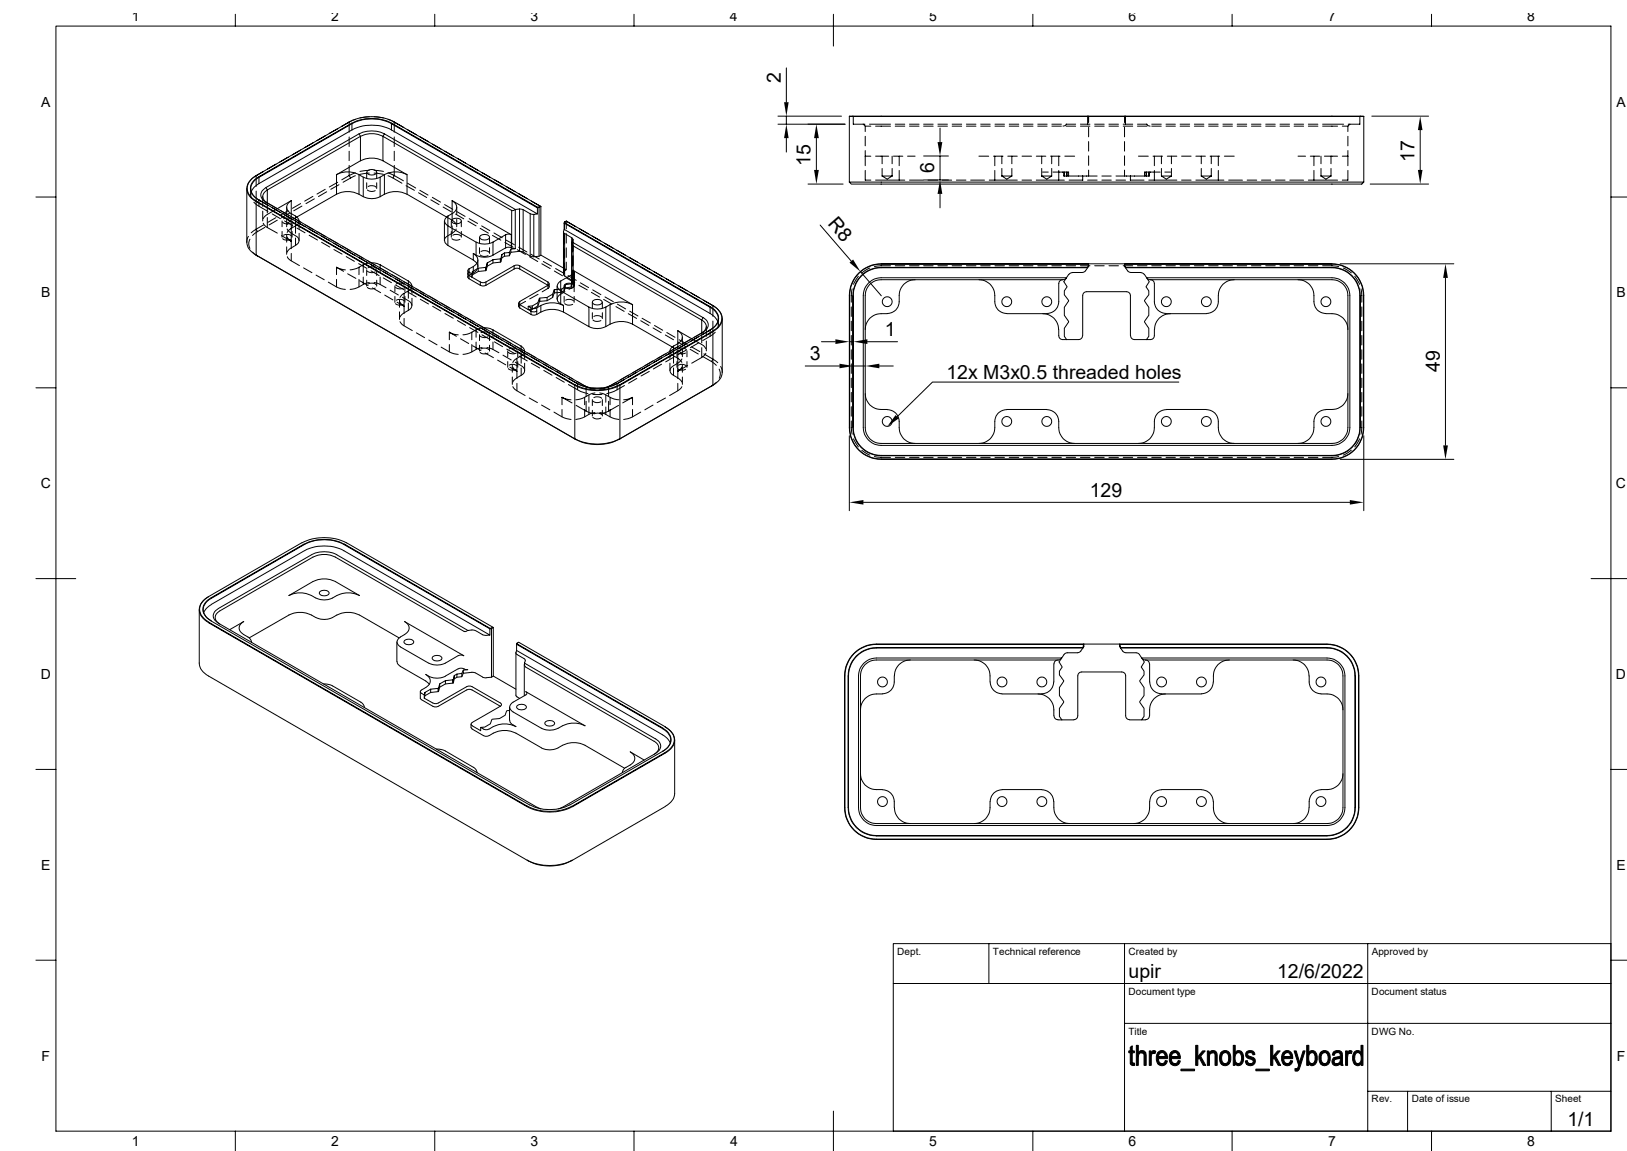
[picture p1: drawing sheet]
<svg xmlns="http://www.w3.org/2000/svg" width="420mm" height="297mm" viewBox="0 0 420 297" stroke-linecap="round" stroke-linejoin="round" font-family="sans-serif">
<defs><g id="words">
<g font-size="5">
<text x="201.5" y="21.5" transform="rotate(-90 201.5 21.5)">2</text>
<text x="365.2" y="41.7" transform="rotate(-90 365.2 41.7)">17</text>
<text x="209.3" y="42.7" transform="rotate(-90 209.3 42.7)">15</text>
<text x="241.1" y="44.7" transform="rotate(-90 241.1 44.7)">6</text>
<text x="213.5" y="57.9" transform="rotate(49 213.5 57.9)">R8</text>
<text x="228.4" y="86.7">1</text>
<text x="209.1" y="93">3</text>
<text x="244.3" y="97.9">12x M3x0.5 threaded holes</text>
<text x="371.6" y="96" transform="rotate(-90 371.6 96)">49</text>
<text x="281.3" y="128.1">129</text>
<text x="291.3" y="252.3">upir</text>
<text x="329.6" y="252.3">12/6/2022</text>
<text x="404.6" y="290.5">1/1</text>
</g>
<g font-size="3.6">
<text x="34" y="5.5">1</text>
<text x="85.5" y="5.5">2</text>
<text x="136.9" y="5.5">3</text>
<text x="188.4" y="5.5">4</text>
<text x="239.9" y="5.4">5</text>
<text x="291.3" y="5.5">6</text>
<text x="342.8" y="5.5">7</text>
<text x="394.3" y="5.5">8</text>
<text x="10.7" y="27.5">A</text>
<text x="417.2" y="27.5">A</text>
<text x="10.7" y="76.7">B</text>
<text x="417.2" y="76.7">B</text>
<text x="10.5" y="126">C</text>
<text x="417.1" y="126">C</text>
<text x="10.5" y="175.2">D</text>
<text x="417.1" y="175.2">D</text>
<text x="10.7" y="224.5">E</text>
<text x="417.2" y="224.5">E</text>
<text x="10.8" y="273.7">F</text>
<text x="417.3" y="273.7">F</text>
<text x="34" y="295.7">1</text>
<text x="85.5" y="295.7">2</text>
<text x="136.9" y="295.7">3</text>
<text x="188.4" y="295.7">4</text>
<text x="239.9" y="295.7">5</text>
<text x="291.3" y="295.7">6</text>
<text x="342.8" y="295.7">7</text>
<text x="394.3" y="295.7">8</text>
</g>
<g font-size="2.6">
<text x="231.6" y="246.4">Dept.</text>
<text x="256.3" y="246.4">Technical reference</text>
<text x="291.3" y="246.4">Created by</text>
<text x="354.1" y="246.4">Approved by</text>
<text x="291.3" y="256.7">Document type</text>
<text x="354.1" y="256.7">Document status</text>
<text x="291.3" y="267">Title</text>
<text x="354.1" y="267">DWG No.</text>
<text x="354.1" y="284.5">Rev.</text>
<text x="364.4" y="284.5">Date of issue</text>
<text x="401.4" y="284.5">Sheet</text>
</g>
</g></defs>
<g fill="none" stroke="#000" stroke-width=".26">
<path d="M14.4 6.7h401.4v285.2h-401.4zM60.7 3.7v3M112.2 3.7v3M163.7 3.7v3M203 17.5v8.9M215.1 3.7v8.2M266.6 3.7v3M318.1 3.7v3M369.5 3.7v3M77.6 38.7l-2.1 1.3M80.8 36.9l-2.1 1.2M83.9 35.1l-2.1 1.2"/>
<path d="M87.2 33.2l-2.2 1.2M90.1 31.5v2.6M90.1 35.3v2.5M90.1 39v2.4M90.1 31.5l-1.9 1.1M90.2 31.5h-.1M90.2 31.5l-24 13.8M90.2 31.5a12.9 12.9 0 0 1 11.5 0M90.8 31.8a11.5 11.5 0 0 1 10.3 0M90.8 31.8v.1M90.8 31.8l-24 13.8M90.8 31.9v1.6"/>
<path d="M90.8 33.5l-24 13.9M90.8 31.9l-24 13.9M90.9 33.5a11.1 11.1 0 0 1 10.1 0M90.9 31.9a11.1 11.1 0 0 1 10.1 0M91.7 30.8l-1.6 .7M92.7 34.5a7.4 7.4 0 0 1 6.5 0M93 35.2v6.3M93 35.2l-24 13.8M93 35.2l-.3-.7-24 13.9M93 35.2a6.6 6.6 0 0 1 5.9 0M95.3 30.1l-2.4 .3M96.6 30.1l2.4 .3"/>
<path d="M98.8 35.2l33.3 19.1v9.7M98.8 35.2v6.3M99.2 34.5l33.9 19.6-.1 10M99.2 34.5l-.4 .7M100.2 30.8l1.6 .7v2.6M101 33.5l37.7 21.7-.9 .1M101 31.9v1.6M101 31.9l37.7 21.7M101.1 31.8l37.7 21.7M101.1 31.8l-.1 .1M101.7 31.5l2.5 1.4M101.7 31.5l37.9 21.8"/>
<path d="M101.8 35.3v2.5M101.8 39v2.4M105.3 33.5l2.1 1.3M108.5 35.3l2.1 1.3M111.7 37.2l2.1 1.2M114.9 39l2.1 1.3M200.8 32h17.3M200.8 30h16.4M203 30v2M203 35.6v3.6M210.7 35.6v8.3M219.2 30.1h132.8"/>
<path d="M219.2 30.1v16.9M220.1 30l.2 2h3M222.8 32l.6 .6h1.4M223.4 32.6v1.4M223.4 35.2v2.4M223.4 38.9v3.9M224.5 32h5.4M226 32.6h3.9M231.1 32.6h2.5M231.1 32h2.5M234.8 32.6h2.4M234.8 32h2.4"/>
<path d="M238.4 32.6h2.5M238.4 32h2.5M242.1 32.6h2.5M242.1 32h2.5M242.7 33.1v3.6M245.8 32.6h2.4M245.8 32h2.4M249.5 32.6h2.4M249.5 32h2.4M253.2 32.6h2.4M253.2 32h2.4M256.8 32.6h2.5"/>
<path d="M256.8 32h2.5M260.5 32.6h2.5M260.5 32h2.5M264.2 32.6h2.5M264.2 32h2.5M267.9 32.6h2.4M267.9 32h2.4M271.5 32.6h2.5M271.5 32h2.5M275.2 32.6h2.5M275.2 32h2.5M275.3 32.1l-.9 .5"/>
<path d="M275.3 32v.1M278.9 32.6h2.4M278.9 32h2.4M280.7 30l.1 2M280.9 30l.1 1.6M281 32.9v2.4M281 36.5v2.5M282.6 32.6h2.4M282.6 32h2.4M286.3 32.6h2.4M286.3 32h2.4M289.9 32.6h2.5"/>
<path d="M289.9 32h2.5M290.3 32.9v2.4M290.3 36.5v2.5M290.4 30l-.1 1.6M290.6 30l-.1 2M293.6 32.6h2.5M293.6 32h2.5M296 32l.4 .4 .5 .2M297.3 32.6h2.5M297.3 32h2.5M301 32.6h2.4M301 32h2.4"/>
<path d="M304.6 32.6h2.5M304.6 32h2.5M308.3 32.6h2.5M308.3 32h2.5M312 32.6h2.5M312 32h2.5M315.7 32.6h2.4M315.7 32h2.4M319.4 32.6h2.4M319.4 32h2.4M323 32.6h2.5M323 32h2.5"/>
<path d="M326.7 32.6h2.5M326.7 32h2.5M330.4 32.6h2.5M330.4 32h2.5M334.1 32.6h2.4M334.1 32h2.4M337.7 32.6h2.5M337.7 32h2.5M341.4 32h5.4M341.4 32.6h3.9M347.9 32.6v1.4M347.9 35.2v2.4"/>
<path d="M347.9 38.9v3.9M348.4 32l-.5 .6h-1.4M351.2 30l-.2 2h-3M352 30.1v16.9h-132.8M354.1 30h14.7M366.6 33.6v10.3M9.3 50.8h5.1M63.7 48.7v13.8M64.7 48.7v1.6M65.5 52.2a10.1 10.1 0 0 0 3.7 2.4M66.1 45.3h.1M66.1 45.3a3.6 3.6 0 0 0-2 4.8l.6 .8 1.4 1.1"/>
<path d="M66.1 52l82.3 47.4M66.1 59.1l-1.2 1M66.1 59.1l.4 .7-1.3 .9M66.1 45.3v2.8M66.1 49.3v16.5M66.2 51.9l82.3 47.4-.1 .1M66.2 45.3h-.1M66.2 51.9l-.1 .1M66.2 45.3a3.4 3.4 0 0 0-1.4 5.5l1.4 1.1M66.8 45.6a3.1 3.1 0 0 0-2.2 3 3.1 3.1 0 0 0 2.2 3M66.8 51.6l82.3 47.4M66.8 51.6h.1"/>
<path d="M66.8 45.6v.2M66.8 45.8a3.1 3.1 0 0 0-2.1 2.9 3.1 3.1 0 0 0 2.1 2.9M66.8 45.8v1.6M66.8 51.6v1.6M66.8 51.6l2.4 1.4M66.8 47.4a3.3 3.3 0 0 0-1.9 3.7M67.8 50.7v2.6M67.8 54.5v2.5M67.9 57.6l1.1 1.1M68 58l-1.9 1.1M68 44.2l-1.9 1.1M68.4 58.7l-1.9 1.1"/>
<path d="M68.6 52.2l2.8 1.6M68.7 48.4l.3 .6M68.7 48.4a2.02 2.02 0 0 0-1.4 1.9 2.02 2.02 0 0 0 1.4 1.9M69 49a1.77 1.77 0 0 0-1.2 1.7 1.77 1.77 0 0 0 1.2 1.7l-.3-.2 82.2 47.4M69 56.1v2.6M69 58.7l2.6 1.5M69 49v5.9M70.3 55.2l2.1 1.2M70.3 53.6l2.1 1.2M71.2 56.2l-2.1 1.2M71.2 42.4l-2.1 1.2M71.6 56.8l-2.1 1.2"/>
<path d="M72.4 54.4l2.1 1.2M72.8 57v1.5M72.8 59.7v1.5M73 57.4a1.77 1.77 0 0 0 2 .1M73.2 56.5a1.92 1.92 0 0 1 2.1 .1M73.4 57l2.2 1.3M73.4 55.4l2.2 1.2M74 53.5v1.9M74 56.6v1.9M74.1 59.1l1.1 1.1a2.83 2.83 0 0 1 2 1.7l-.3 .9-.6 .5a3.5 3.5 0 0 0-2.2 1.8M74.1 60a4.3 4.3 0 0 1 2.2-1.7v1.9M74.4 54.4l-2.1 1.2"/>
<path d="M74.4 40.6l-2.1 1.2M74.8 55l-2.2 1.2M75.2 51.8l-6.2 3.5-1.1 1.1M75.2 51.8v4.6M75.2 55.1l1.1 .7M75.2 51.8a1.8 1.8 0 0 0-1.2 1.7 1.8 1.8 0 0 0 1.2 1.7M75.2 57.6v4.7l-2.6-1.5M75.4 57v1.5M75.4 59.7v1.5M75.6 56.2l2.2 1.2M76.3 55.8l.7 .6 .2 .7M76.3 55.8v2.5a1.55 1.55 0 0 0 .9-1.2"/>
<path d="M76.6 58.8l2.1 1.3M76.6 57.3l2.1 1.2M77.2 57v2M77.6 52.5l-2.1 1.3M77.9 53.2l-2.1 1.2M78.8 58l2.1 1.3M79.8 59.1l2.2 1.2M80.8 50.7l-2.1 1.2M81.2 51.3l-2.2 1.2M83.9 48.9l-2.1 1.2M84.3 49.5l-2.1 1.2M86.8 50.1a6.6 6.6 0 0 1 5.9 0"/>
<path d="M86.8 45a6.6 6.6 0 0 1 5.9 0M87.2 47l-2.2 1.3M87.5 47.7l-2.1 1.2M90.1 42.7v2.6M90.1 45.3l-1.9 1.1M90.1 45.3l.4 .6-1.9 1.1M91.7 44.6l-1.6 .7M91.7 45.3l-1.2 .6M92.7 45.1l1.1 .6v5.1l-1.1-.7zM93 41.5l-6.1 3.6v5l-10.3 5.9a4.9 4.9 0 0 0-2.5 1.9M93 41.5a6.6 6.6 0 0 1 5.9 0M93.8 50.8a4.8 4.8 0 0 0 4.3 0"/>
<path d="M93.8 45.7a4.8 4.8 0 0 0 4.3 0M94.7 44.5v1.4M94.7 47.2v1.4M94.8 49a1.91 1.91 0 0 0 2.1 .2M94.9 44.1a1.62 1.62 0 0 1 2.3 .4 1.48 1.48 0 0 1-2.5 0zM95 48.1l.2-.1a1.84 1.84 0 0 1 1.9 .3M95.3 43.9l-2.4 .3M95.3 44.7l-2.4 .3M96.6 43.9l2.4 .3M96.6 44.7l2.4 .3M97.2 44.5v1.4M97.2 47.2v1.4"/>
<path d="M98.1 45.7v5.1M98.1 45.7l1.1-.6v5M98.8 41.5l6.3 3.6v5M99.2 50.1a6.6 6.6 0 0 1 5.9 0M99.2 45a6.6 6.6 0 0 1 5.9 0M99.2 50.1l-1.1 .7M100.2 44.6l3.9 2.1M100.2 45.3l1.2 .6M101.8 42.7v2.6l-.4 .6 2.4 1.4M104.8 47.9l2.2 1.2M105.1 50.1l10.2 5.9a4.3 4.3 0 0 1 2.5 1.9M105.2 47.3l2.1 1.2"/>
<path d="M108 49.7l2.2 1.3M108.4 49.1l2.1 1.2M111.2 51.6l2.1 1.2M111.6 50.9l2.1 1.3M114.4 53.4l2.1 1.3M114.7 57v5.1M114.8 52.8l2.1 1.2M115.6 58.3l7.3 4.2v3.3l-.7-.4M115.7 55.8a1.35 1.35 0 0 0-.9 1.2 1.35 1.35 0 0 0 .9 1.3M116.5 57v1.5M116.5 59.7v1.5M116.7 58.3v1.9"/>
<path d="M116.7 51.8a1.8 1.8 0 0 1 1.2 1.7 1.8 1.8 0 0 1-1.2 1.7M116.7 55.1l-1.1 .7v7.5l6.6 3.8M116.7 56.6a1.62 1.62 0 0 1 2.4 .4 1.48 1.48 0 0 1-2.6 0zM116.7 51.8l15.3 8.8M116.7 51.8v5.3M117.6 55.2l2.1 1.3M117.8 59.1a4.7 4.7 0 0 1-2.6 2l-.5 1M117.9 53.5v1.9M117.9 56.6v1.9M117.9 54.6l2.2 1.2M118.1 40.9l2.1 1.2M119.1 57v1.5"/>
<path d="M119.1 59.7v1.5M120.8 57.1l2.1 1.2M121.1 56.4l2.2 1.3M121.2 42.7l2.2 1.2M124 58.9l2.1 1.3M124.3 58.3l2.1 1.2M124.4 44.5l2.1 1.3M127.6 46.4l2.2 1.2M130.8 48.2l2.1 1.2M133 54.1l-.7 .3-.2-.1M133.1 54.1l1-.2v11l-2.2 .2v-.8l1.1-.2M134 50l2.1 1.3"/>
<path d="M134.1 53.9l.9 .2M136.9 55.2l-1.9-1.1v10.9l1.9 1.1M136.9 55.2l.9 .1M136.9 55.2v10.9M137.2 51.9l2.4 1.4M137.8 55.3v11M138.7 53.6v1.6M139.1 53.4l-.4 .2M139.5 53.2l-.4 .4h-.4M139.6 53.3v12.5M139.6 53.3l-.5 .3v12.5M145.5 59.7l.1-.5 37.7 21.7"/>
<path d="M145.5 59.7l.3 .6M145.5 59.7v11.2l.3 .3M145.6 57.6l.2-.1 37.6 21.7M145.6 57.6l37.7 21.7M145.6 57.6v1.6M145.8 57.5v-.2l-.2 .3M146.2 57.1l-.4 .2M146.2 57.1l-.5 .3v1.9M146.2 57.1v2M146.2 57.1l37.8 21.7M146.2 57.1l2.4 1.4M149.7 59.1l2.1 1.2"/>
<path d="M208.6 47.5h9M211.7 58.1l8.1 9.3M219.2 47l.6 .5h131.7l.5-.5M223.4 44v2.5h1.4M223.4 40.3h1.4M226 46.5h7.6M226 40.3h3.4M227.7 45.4h2.6M227.7 45.4l1.3 .8 1.3-.8M227.7 40.3v1.9M227.7 43.5v1.9M230.3 40.3v1.9"/>
<path d="M230.3 43.5v1.9M230.6 40.3h2.4M232.1 40.3v2.5M232.1 44v2.5M234.3 40.3h1.9M234.8 46.5h3.5M238.4 46.4l7.3 .1M238.4 40.3h6.4M242.7 40.3v6.1M242.7 50v3.6M246.9 46.5h2.4M250.6 46.5h3.5"/>
<path d="M252.7 40.3h2.5M255.4 46.5h7.2M256.5 40.3h2.4M256.8 40.3v2.5M256.8 44v2.5M258.6 45.4h2.6M258.6 45.4l1.3 .8 1.3-.8M258.6 40.3v1.9M258.6 43.5v1.9M260.1 40.3h2.5M261.2 40.3v1.9M261.2 43.5v1.9"/>
<path d="M263.8 46.5h2.5M263.8 40.3h2.5M267.5 46.5h7.2M267.5 40.3h2.5M268.9 45.4h2.6M268.9 45.4l1.3 .8 1.3-.8M268.9 40.3v1.9M268.9 43.5v1.9M269.2 44.4h1.4M271.2 40.3h2.4M271.5 40.3v1.9M271.5 43.5v1.9"/>
<path d="M271.8 44.4h3.5v1M273.3 40.3v2.5M273.3 44v2.5M274.6 44.4v1h4.9M274.7 44.4v1M274.9 40.3h2.5M275.3 44.4h.5v1M275.5 44.4v1M279.5 45.4v1.1h-3.5M279.5 45.4h3.7M280.8 46.5h2.4M281 40.2v2.5"/>
<path d="M281 43.9v1.5M284.4 46.5h2.5M284.4 45.4h2.5M288.1 45.4h3.7M288.1 46.5h2.4M290.3 40.2v2.5M290.3 43.9v1.5M291.8 46.5h3.5M291.8 45.4v1.1M293.9 40.3h2.5M295.8 44.4v1M296 44.4v1"/>
<path d="M296.5 46.5h7.3M296.5 44.4v1M296.7 44.4v1h-4.9M297.6 40.3h2.5M298 40.3v2.5M298 44v2.5M299.5 44.4h-4.1v1M299.8 45.4h2.6M299.8 45.4l1.3 .8 1.3-.8M299.8 40.3v1.9M299.8 43.5v1.9M300.7 44.4h1.4"/>
<path d="M301.3 40.3h2.5M302.4 40.3v1.9M302.4 43.5v1.9M305 46.5h2.5M305 40.3h2.5M308.7 46.5h7.2M308.7 40.3h2.4M310.1 45.4h2.6M310.1 45.4l1.3 .8 1.3-.8M310.1 40.3v1.9M310.1 43.5v1.9M312.4 40.3h2.4"/>
<path d="M312.7 40.3v1.9M312.7 43.5v1.9M314.5 40.3v2.5M314.5 44v2.5M316.1 40.3h2.5M317.2 46.5h3.5M321.9 46.5h2.5M325.6 46.5h2.4M329.3 46.5h2.4M333 46.5h3.5M335.1 40.3h1.9M337.7 46.5h7.6"/>
<path d="M338.2 40.3h2.5M339.2 40.3v2.5M339.2 44v2.5M341 45.4h2.6M341 45.4l1.3 .8 1.3-.8M341 40.3v1.9M341 43.5v1.9M341.9 40.3h3.4M343.6 40.3v1.9M343.6 43.5v1.9M346.5 40.3h1.4M347.9 44v2.5h-1.4"/>
<path d="M353.7 47.5h15.1M415.8 50.8h4.1M63.7 62.5a4.1 4.1 0 0 0 2.4 3.3M64.1 61l-.4 1.5M64.5 61.7a2.35 2.35 0 0 0 0 2.4M65.2 65.1l1.3 .9M66.1 65.8l.4 .2M66.1 65.8l82.6 47.7-.3-.3v-13.8M66.5 66h.1M73 61.6l.2 .1a1.97 1.97 0 0 0 1.8 .1M73.2 60.7l.2-.1a1.94 1.94 0 0 1 1.9 .3M74 60.6v1.9"/>
<path d="M74 63.7v1.9M74.1 61.2l1.1 1.1v1.9M74.2 66.3l.5 .7 2.6 1.5M75.2 65.4v1.9M76.3 61.4v1.9M77.2 60.2v1.9M78.4 69.1l2.1 1.3M79.8 60.7l2.2 1.2M81.6 71l2.1 1.2M83 62.5l2.1 1.3M83 60.9l2.1 1.2M84.8 72.8a8.9 8.9 0 0 0 3.9 1.8l.5 .1"/>
<path d="M86.2 64.4l2.1 1.2M86.2 62.8l2.1 1.2M86.9 72.1v1.9M86.9 69l1.8 1M89.2 69.6l-2.3-.6v1.9M89.4 66.2l2.1 1.2M89.4 64.6l2.1 1.2M89.7 70.7l2.2 1.1M90.4 69.6l2.3-.6v1.9M92.6 68l2.1 1.3M92.7 72.1v1.9M92.9 72.5l2.1 1.2"/>
<path d="M93.8 68.3l-1.1 .7M93.8 68.3v2M93.8 71.5v1.9M94.7 69.6v1.5M94.7 72.3v1.5M94.8 74.2a2.02 2.02 0 0 0 2.1 .1M94.8 70a1.91 1.91 0 0 0 2.1 .1M95 73.3l.2-.1a1.84 1.84 0 0 1 1.9 .2M95 69.1a1.84 1.84 0 0 1 2.1 .2M95.3 72.9l-1.1 .3-2.1 1.1-1.7 .4M95.8 69.9l2.1 1.2M95.8 68.3l2.1 1.2"/>
<path d="M96.1 74.3l2.2 1.2M96.6 72.9h.1a6.7 6.7 0 0 1 3 1.4M97.2 69.6v1.5M97.2 72.3v1.5M97.9 69l2.2 1.3M98.1 68.3v2M98.1 71.5v1.9M98.1 68.3l7.3 4.2M98.1 68.3a4.8 4.8 0 0 0-4.3 0M98.9 71.7l2.1 1.2M98.9 70.1l2.1 1.2M99.3 76.2l2.1 1.2"/>
<path d="M100.7 74.9l2.1 1.2M101.9 73.8v1.5M101.9 76.5v1.5M102.1 73.5l2.2 1.3M102.1 72l2.2 1.2M102.1 78.4a2.02 2.02 0 0 0 2 .1M102.1 74.2a1.91 1.91 0 0 0 2 .1M102.3 77.5l.2-.1a1.84 1.84 0 0 1 1.9 .2M102.3 73.3a1.84 1.84 0 0 1 2.1 .1M103.1 77.3v2M103.3 76.8l1-1.1v3.3l-1.8-1M103.3 77.9l1 1.1v1.9"/>
<path d="M103.9 76.7a4 4 0 0 1 2.3 1.7v.9a3.3 3.3 0 0 1-1.9 1.4l-1 1.1M104.3 75.7l1.1-.6v1.9M104.3 72.7l2.1 1.2M104.5 73.8v1.5M104.5 76.5v1.5M105.3 75.4l2.1 1.2M105.4 72.5a1.35 1.35 0 0 1 .9 1.3 1.35 1.35 0 0 1-.9 1.3zM105.4 78.2v1.9M106.3 73.8v1.9M106.3 77v1.8M108.5 77.2l2.1 1.2M110.7 76.4l2.1 1.2"/>
<path d="M111.7 79l2.1 1.3M111.7 77.5l2.1 1.2M114.8 62.1l.2 .6 .7 .6M114.9 79.3l2.1 1.2M116.7 61.6l.1 .1a1.95 1.95 0 0 0 1.9 .1M116.9 60.7l.2-.1a1.84 1.84 0 0 1 1.8 .3M120.8 71.5l.3 .4M120.8 69.8v1.7M121.1 69.4v.8M121.1 71.1l-.3 .4M121.1 70.2a.45 .45 0 0 0-.3 .5 .45 .45 0 0 0 .3 .4M121.1 69.4l-.3 .4 .3 .4"/>
<path d="M121.1 71.1v.8M121.1 71.9l2.9 1.7M121.1 70.2l.7 .5v.8l-.7-.4zM122 70.1v.8M122.2 70.4l-1.1 .7M122.2 68.8l-1.1 .6M122.2 67.1a1.77 1.77 0 0 1 1.2 1.7 1.77 1.77 0 0 1-1.2 1.6M122.2 65.4v1.7M122.2 68.8v1.6M122.2 65.4a1.8 1.8 0 0 1 1.2 1.7 1.8 1.8 0 0 1-1.2 1.7M122.9 65.9a4.8 4.8 0 0 0 4.4 0M122.9 62.5a4.8 4.8 0 0 0 4.4 0"/>
<path d="M123.4 67.1v1.7M123.4 69.2v.9M123.8 61.2v1.5M123.8 63.9v1.5M124 65.8a2.02 2.02 0 0 0 2 .2M124 60.8a1.62 1.62 0 0 1 2.4 .4 1.48 1.48 0 0 1-2.6 0zM124 73.6l.5 .2 .9-.2M124 72.8l.5 .1 .9-.1M124 72.8v.8M124.2 64.9l.1-.1a1.84 1.84 0 0 1 1.9 .3M125.3 69v.9M125.4 72.8v.8"/>
<path d="M125.5 68.9v.9M125.8 67.9v.8M126.4 61.2v1.5M126.4 63.9v1.5M127.1 60.7l2.2 1.3M127.3 62.5l3.2-1.9v3.4l-3.2 1.8zM127.3 67v.9M127.5 60.1l2.1 1.2M129.2 66.8v.8M129.3 66.8v.8M129.5 65.7v.8M130.2 65.3v.8"/>
<path d="M130.3 62.6l2.2 1.2M130.6 64l.4-.2 1 .2M130.6 60.6l.4-.2 1 .2M130.7 62l2.1 1.2M131.5 65.2v.8M131.9 64.3l-.4 .9-1.3 .1-.7 .4-.2 1.1-2 .2-1.5 .9-.5 1.1-1.9 .2-1.4 .9-.2 .6M131.9 65.1l-.4 .9-1.3 .1-.7 .4-.3 1.1-1.9 .3-1.5 .8-.5 1.2-1.9 .2-1.4 .8-.2 .6 2.2 1.3M132 60.6v3.4M132 64h.1M132.1 64l.9 .2M132.7 68.6v.8l-7.3 4.2M132.7 69.4l.5-.2 1 .2"/>
<path d="M132.7 68.6l.5-.2 1 .2M132.7 68.6l-7.3 4.2M133.5 64.4l2.1 1.3M133.9 78.2v.8l.3-.4M133.9 63.8l2.1 1.2M133.9 79l.3 .5M134.1 64.9l.9 .1M134.2 68.6v.8l7.2 4.2M134.2 77.8v1.7M134.2 79.5l2.9 1.7M134.2 68.6l7.2 4.2M134.2 78.6l2.2 1.3"/>
<path d="M134.2 77.8l-.3 .4 .3 .5M135.7 77.8l-1.5 .8M136.4 79.9l1.1 .6 1-.2M136.4 79v.9M136.7 66.3l2.1 1.2M136.9 66.1l.9 .2M137.1 65.6l2.1 1.2M137.1 79.5v1.7M137.1 79.5l.4 .1 1-.1M137.4 79v.8M137.8 66.3l1.3-.2 .5-.3 5.9 3.4 .7 .4-.5 .3-.2 .8M138.9 78.1v.9"/>
<path d="M138.9 75.9l-2.2 1.2M139.2 77v.9M139.4 76.9v.9M139.6 78.8l-1 .7v1.7l1-.7M139.6 78.8v1.7M139.6 78.8a6.6 6.6 0 0 1 5.9 0M139.9 68.1l2.1 1.2M140.3 67.5l2.1 1.2M141.2 76.8v.8M141.4 73.6a.42 .42 0 0 1 .3 .4 .42 .42 0 0 1-.3 .4M141.4 74.4l-1.4 .9M141.4 72.8v1.6"/>
<path d="M141.4 72.8l.3 .4-.3 .4M141.4 73.6l-7.2 4.2M141.8 73.2v.8M142.7 75.9v.9M143 74.8v.8M143.1 69.9l2.1 1.3M143.2 74.7v.9M143.4 69.3l2.2 1.2M143.8 73.8v3.4a1.66 1.66 0 0 1 .9-1.3l1.1-.6M143.8 77.2l.3 .7 .6 .5M144.7 72.5a1.35 1.35 0 0 0-.9 1.3 1.35 1.35 0 0 0 .9 1.3l7.3 4.1M144.7 72.5v5.9l.8 .4"/>
<path d="M145 74.6v.8M145.5 78.8v1.7M145.6 73.8v1.5M145.6 76.5v1.5M145.7 60.5v2.5M145.7 64.2v2.5M145.7 67.9v2M145.8 78.4a2.02 2.02 0 0 0 2 .1M145.8 71.2l1.8 1.1M145.8 73.4a1.62 1.62 0 0 1 2.4 .4 1.48 1.48 0 0 1-2.6 0zM145.9 73.4v.9M146 77.5l.2-.1a1.84 1.84 0 0 1 1.8 .2"/>
<path d="M146.2 60.3v2.4M146.2 64v2.4M146.2 67.6v2M146.3 71.8l2.1 1.2M146.6 71.1l2.2 1.2M147.4 74.1l-1.5 .2-.2 .7-.7 .4-1.8 .2-.5 1.2-1.5 .8-1.8 .2-.5 1.2-1.5 .8-1 .1M147.6 61.3l.3 .6M147.6 61.3l-1.8-1.1v11M147.6 72.3l.3 .2v.3M147.6 61.3v11M147.6 62.8v9.9M147.7 66.3v2.5"/>
<path d="M147.7 70v2.6M147.7 62.4l33.8 19.6-.4 .6M147.7 62.5v.4l.3 .5M147.9 64.9v-3.1l-.2 .6v2.7M147.9 72.8l-.5 1.3v-.9M147.9 66.1v2.5M147.9 69.8v3M147.9 61.8v3M147.9 66v2.5M147.9 69.7v3M148 63.5v9.7M148 63.5l33.1 19.1"/>
<path d="M148 73.2a.42 .42 0 0 1 .3 .4 .42 .42 0 0 1-.3 .4M148 69.8l15.3 8.8v5.1l10.2 5.8a4.9 4.9 0 0 1 2.5 1.9M148 74l-1.1 .6M148 69.8l.3 .4-.1 .3-3.5 2M148 73.2l-.3-.3v-.3l-.3 .6-1.5 .2-.2 .8-.7 .4-1.8 .1-.5 1.2-1.5 .9-1.8 .1-.5 1.2-1.5 .9h-1l.7 .5M148 69.8v4.2M148.2 73.8v1.5M148.2 76.5v1.5M148.3 70.2v3.4M149.4 73.6l2.2 1.2M149.8 73l2.1 1.2M152 79.2v5.1"/>
<path d="M152 79.2a4.8 4.8 0 0 0 4.3 0M152.7 75.4l2.1 1.3M152.9 78v1.5M153 74.8l2.1 1.2M153.1 77.6a1.62 1.62 0 0 1 2.3 .4 1.48 1.48 0 0 1-2.5 0zM155.5 78v1.5M155.8 77.3l2.1 1.2M156.2 76.6l2.1 1.3M156.4 79.2v5.1M157.5 78.6v5.1M157.5 78.6l-1.1 .6M157.5 78.6a6.6 6.6 0 0 1 5.8 0"/>
<path d="M159 79.1l2.1 1.2M159.3 64.6l2.1 1.2M159.4 78.5l2.1 1.2M162.5 66.5l2.1 1.1M172 72l2.2 1.2M175.2 73.8l2.1 1.2M178.4 75.6l2.1 1.2M181.6 77.5l2.4 1.4M183.3 79.3v1.6M183.3 79.3a3 3 0 0 1 1.4 4.7l-1.4 1.1M183.4 79.2a3.1 3.1 0 0 1 2.1 2.9 3.1 3.1 0 0 1-2.1 3M183.4 79.2l-.1 .1"/>
<path d="M184 78.8v.1M184 78.8a3.4 3.4 0 0 1 1.4 5.5l-1.4 1.1M184 78.9v2.7M184.1 78.9a3.6 3.6 0 0 1 2 4.7l-.6 .9-1.5 1.1M219.8 79.2v2.5M220 74.5l-.2 3.5M220.1 76.3v34M221.6 71.3l-1.3 2.1M221.7 70.5a8.3 8.3 0 0 1 5.8-2.4h116.3a8.2 8.2 0 0 1 8.2 8.2v34a8.2 8.2 0 0 1-8.2 8.2h-116.3a8.2 8.2 0 0 1-8.3-8.2v-34a8.3 8.3 0 0 1 2.5-5.8zM222.1 70.1l5.4 6.2M224.5 69.2l-2 1.2M229.9 68.6l-4.2 .2"/>
<path d="M231.1 68.6h2.5M234.8 68.6h2.4M236.2 72.2a4 4 0 0 0-4.1 4.1 4.3 4.3 0 0 1-.9 3.7l-.8 .6a6.9 6.9 0 0 1-3.5 .4 4 4 0 0 0-3.5 4M238.4 68.6h2.5M242.1 68.6h2.5M245.8 68.6h2.4M249.5 68.6h2.4M253.2 68.6h2.4M256.8 68.6h2.5M260.5 68.6h2.5M264.2 68.6h2.5M267.9 68.6h2.4"/>
<path d="M271.5 68.6h2.5M274.3 72.2l-.5 .1-.5 .6v5a3 3 0 0 1-3.1 3h-10.3a3.1 3.1 0 0 1-3.1-3 4.7 4.7 0 0 0-2.1-5.2l-1-.4-1-.1M275.2 68.6h2.5M275.3 71.7l-.9 .5h-46.9a4 4 0 0 0-4.1 4.1v34a4 4 0 0 0 4.1 4.1h116.3a4 4 0 0 0 4.1-4.1v-34a4 4 0 0 0-4.1-4.1h-46.9l-.9-.5M275.3 71.7l-.7 1 .9 1.3-.8 1.1v1l1.1 1.4a3.8 3.8 0 0 0 0 5.6l-1.1 1.6v2.1l.6 .8M275.9 70.8l-.6 .9M278.9 68.6h2.4M280.7 69h-53.2a7.2 7.2 0 0 0-7.3 7.3M280.8 69.1a1.82 1.82 0 0 1-1.2 1.2l-2.8 .1-.9 .4M280.9 68.2l.1 .5-.2 .4M280.9 68.7l-.1 .4M282.6 68.6h2.4"/>
<path d="M286.3 68.6h2.4M289.9 68.6h2.5M290.4 68.7l-.1-.6v.6M290.4 68.2h53.4a8.1 8.1 0 0 1 8.2 8.1v34a8.1 8.1 0 0 1-8.2 8.1h-116.3a8.1 8.1 0 0 1-8.2-8.1v-34a8.1 8.1 0 0 1 8.2-8.1l53.5-.1v.6M290.5 69.1l53.3-.1a7.2 7.2 0 0 1 7.3 7.3l.1 34a7.3 7.3 0 0 1-7.4 7.3h-116.3a7.2 7.2 0 0 1-7.3-7.3M290.5 69.1h53.3a7.2 7.2 0 0 1 7.2 7.2v34a7.2 7.2 0 0 1-7.2 7.2h-116.3a7.2 7.2 0 0 1-7.2-7.2v-34a7.2 7.2 0 0 1 7.2-7.2h53.3M290.5 69.1a1.82 1.82 0 0 0 1.2 1.2l3.1 .1a2 2 0 0 1 1.2 1.3M290.6 69l-.3-.3 .2 .4M293.6 68.6h2.5M296 71.7h47.8a4.6 4.6 0 0 1 4.6 4.6v34a4.6 4.6 0 0 1-4.6 4.6h-116.3a4.6 4.6 0 0 1-4.7-4.6v-34a4.6 4.6 0 0 1 4.7-4.6h47.8M296 71.7l.7 1-.9 1.3 .7 1.1v1l-1.1 1.4a3.8 3.8 0 0 1 0 5.6l1.1 1.6v2.1l-.5 .8a1.75 1.75 0 0 0 1.9-.5l.1-2.1M297.3 68.6h2.5"/>
<path d="M301 68.6h2.4M304.6 68.6h2.5M308.3 68.6h2.5M312 68.6h2.5M315.7 68.6h2.4M318.6 72.2a4 4 0 0 0-4.1 4.1 4.3 4.3 0 0 1-.9 3.7l-.8 .6-1.4 .3h-10.3a3 3 0 0 1-3.1-3l-.1-5-.4-.6-.5-.1M319.4 68.6h2.4M323 68.6h2.5M326.7 68.6h2.5M330.4 68.6h2.5M334.1 68.6h2.4M335.1 72.2a4 4 0 0 1 4.1 4.1 4.3 4.3 0 0 0 .9 3.7l.8 .6a6.9 6.9 0 0 0 3.5 .4 4 4 0 0 1 3.5 4"/>
<path d="M337.7 68.6h2.5M341.4 68.6l4.2 .2M345.9 68.1h29.4M346.8 69.2l2 1.2M349.7 71.3l1.2 2.1M351.3 74.5l.2 3.5M351.5 79.2v2.5M373.1 71.7v43.2M103.1 80.5v1.9M103.3 83a5.3 5.3 0 0 0 3.1 2.3M104.3 82.2v1.9M107.5 85.9l2.1 1.2"/>
<path d="M110.7 87.8l2.1 1.2M113.9 89.6a8.9 8.9 0 0 0 3.9 1.8h.5M114.9 80.9l2.1 1.2M116 85.7l1.1 .5 1.2 .2M116 85.7l1.8 1.1M116 85.7v2M116 88.9v1.9M118.1 82.7l2.1 1.2M118.9 87.4l2.1 1.2M119.5 86.4l1.1-.2 1.2-.5v2M120.2 81.9l2.2 1.2M121.2 84.5l2.2 1.3"/>
<path d="M121.8 88.9v1.9M122 89.2l2.2 1.3M122.9 85.1v1.9M122.9 88.3v1.9M122.9 85.1l-1.1 .6M123.4 83.7l2.2 1.3M123.8 86.4v1.5M123.8 89.1v1.5M124 90.9a1.77 1.77 0 0 0 2 .2M124 86.7a1.91 1.91 0 0 0 2 .2M124.2 90a1.84 1.84 0 0 1 2 .2M124.2 85.9l.1-.1a1.84 1.84 0 0 1 1.9 .2"/>
<path d="M124.4 86.4l2.1 1.2M124.5 89.7l-1.2 .3-2.1 1.1-1.7 .3M125.2 91.1l2.2 1.2M125.7 89.7h.2a6.7 6.7 0 0 1 2.9 1.3M126.4 86.4v1.5M126.4 89.1v1.5M126.6 85.6l2.1 1.2M127.3 85.1l7.2 4.2v2.5a1.36 1.36 0 0 0 .9-1.3 1.36 1.36 0 0 0-.9-1.2M127.3 85.1v1.9M127.3 88.3v1.9M127.3 85.1a4.7 4.7 0 0 0-4.4 0M127.6 88.2l2.2 1.3"/>
<path d="M128.4 92.9l2.2 1.2M129.8 87.4l2.1 1.2M129.8 91.7l2.2 1.2M130.8 90.1l2.1 1.2M131.1 90.6v1.5M131.1 93.3v1.5M131.2 95.1a1.77 1.77 0 0 0 2.1 .2M131.2 90.9l.2 .2a1.95 1.95 0 0 0 1.9 0M131.4 94.2a1.84 1.84 0 0 1 2.1 .2M131.4 90h.2a1.84 1.84 0 0 1 1.9 .2M132.2 94.1v2M132.2 97.3v1.9"/>
<path d="M132.4 99.8a5.3 5.3 0 0 0 3.2 2.3M132.4 93.6l.5-.8 .5-.3v3.3l-1.8-1.1M132.4 94.7l1 1.1v1.9M133 89.2l2.1 1.3M133 93.5a3.8 3.8 0 0 1 2.4 1.8 1.32 1.32 0 0 1-.9 1.6 4 4 0 0 0-2.1 1.7M133.4 92.5l1.1-.7v1.9M133.4 98.9v1.9M133.6 90.6v1.5M133.6 93.3v1.5M134 91.9l2.1 1.2M134.5 95v1.9M135.4 90.6v1.9"/>
<path d="M135.4 93.7v1.9M136.2 91.1l2.1 1.2M137.1 81.2l.4 .1 1-.1M137.2 93.7l2.1 1.3M137.2 92.1l2.1 1.2M139.4 92.9l2.1 1.2M139.6 80.5a6.6 6.6 0 0 1 5.9 0M140.4 95.6l2.1 1.2M142.5 94.7l2.2 1.3M143.6 97.4l2.1 1.2M143.6 95.8l2.1 1.2M145.5 80.5l6.5 3.8"/>
<path d="M145.8 96.6l2.1 1.2M146.7 99.2a11.9 11.9 0 0 0 5.1 2.4M146.7 97.7l2.4 1.3M148.4 99.4a12.7 12.7 0 0 0 11.6 0M148.4 99.3a12.9 12.9 0 0 0 11.5 0M148.9 98.4l2.4 1.4v2.5M149 98.9a11.5 11.5 0 0 0 10.3 0M149.1 99v1.6M149.1 99l2.7 1M150.9 99.6l1.7 .6 1 .1M150.9 99.6l1.5 .6 1.2 .2M152 84.3a4.8 4.8 0 0 0 4.3 0"/>
<path d="M152.9 80.7v1.5M153 82.6a1.82 1.82 0 0 0 2.1 .1M153.3 81.7a1.87 1.87 0 0 1 2 .1M155.5 80.7v1.5M157.4 99.6l-.9 .4-1.7 .3M157.5 83.7l-1.1 .6M157.5 83.7a6.6 6.6 0 0 1 5.8 0M157.5 99.6l-1.5 .6-1.2 .2M159 98.7l-1.9 1.1v2.5M159.3 99v1.6M159.3 99l-2.7 1M161.2 99.5a11.2 11.2 0 0 1-4.6 2.1"/>
<path d="M161.2 97.9l-1.9 1.1M162.2 80.9l2.1 1.3M162.2 96.8l-2.1 1.2M162.6 80.3l2.1 1.2M164.4 97.7l-2.1 1.2M164.4 96.1l-2.1 1.2M165.4 82.8l2.1 1.2M165.4 95l-2.1 1.2M165.7 82.1l2.2 1.3M167.6 94.2l-2.1 1.3M167.6 95.8l-2.1 1.2M168.6 84.6l2.1 1.3"/>
<path d="M168.6 93.1l-2.1 1.3M169 84l2.1 1.2M170.8 92.4l-2.1 1.2M170.8 94l-2.1 1.2M171.7 86.4l2.2 1.3M171.8 91.3l-2.2 1.2M172.1 85.8l2.1 1.2M172.9 90.6v1.9M172.9 93.7v1.9M173.9 95v1.9M173.9 89.3a1.35 1.35 0 0 0-.9 1.3 1.35 1.35 0 0 0 .9 1.2l1.1 .7v-1.3M173.9 90.6l-2.1 1.2"/>
<path d="M173.9 92.2l-2.1 1.2M174.8 90.6v1.5M174.8 93.3v1.5M174.9 95.1a1.82 1.82 0 0 0 2.1 .2M174.9 90.9l.2 .2a1.95 1.95 0 0 0 1.9 0M175 85.3l6.6 3.9 .6 .8M175 85.3v4.7M175 88.3l2.1 1.2M175 85.3a1.8 1.8 0 0 1 1.1 1.7 1.8 1.8 0 0 1-1.1 1.7l-1.1 .6v4.4M175 98.9v1.9M175 89.5l-2.2 1.2M175.1 94.2a1.87 1.87 0 0 1 2.1 .2"/>
<path d="M175.1 90h.2a1.88 1.88 0 0 1 1.9 .2M175.3 87.7l2.1 1.2M176 99.8a5.9 5.9 0 0 1-3.2 2.3M176 92.6v.1a5.2 5.2 0 0 1-2.5 1.9 1.26 1.26 0 0 0-.5 1.2 1.26 1.26 0 0 0 .9 1.1l1.5 .9 .6 .8M176 94.7l-1 1.1v1.9M176 93.5l-1-1v3.3l2.5-1.5M176.1 87v1.9M176.1 90.1v1.9M176.1 94.1v2M176.1 97.3v1.9M177.2 88.7l-2.2 1.3M177.2 90.3l-2.2 1.2"/>
<path d="M177.3 90.6v1.5M177.3 93.3v1.5M178.1 90.1l2.2 1.3M178.1 87.6l-2.1 1.3M178.5 89.5l2.1 1.2M180.3 86.9l-2.1 1.2M180.3 88.5l-2.1 1.2M181.1 82.6v5.9M181.1 89.7v2.5M181.1 92.2l-2.5 1.5M181.1 82.6a1.76 1.76 0 0 1 1.2 1.6 1.76 1.76 0 0 1-1.1 1.7M181.3 91.9l2.4 1.4 .3-.6"/>
<path d="M181.5 85.7l-24 13.9M181.5 81.9a2.02 2.02 0 0 1 1.3 1.9 2.02 2.02 0 0 1-1.3 1.9M181.5 85.7l-.3 .2M181.5 85.7l-2.3 1.3M181.7 91.3l2.3 1.4M182.2 91.1l-1.1 1.1M182.3 84.2v2.6M182.3 88v2.6M183.3 85.2l-1.9 1.1M183.3 85.2v1.6M183.3 80.9a3.3 3.3 0 0 1 2 3.8M183.4 85.1l-24.1 13.9"/>
<path d="M183.4 85.1l-.1 .1M183.7 99.6h.1M183.7 93.3l1.2 1M184 85.5l-24.1 13.8 .1 .1M184 85.5v.1M184 92.7l1.3 .9M184 85.6l-24 13.8M184 82.8v16.6M184 99.4l-24.4 14.1 .4-.3v-13.8M184.6 85.7a9.5 9.5 0 0 1-3.2 2.2M185 98.6l-1.3 1 .3-.2M185.4 82.2v1.6"/>
<path d="M185.6 95.3a2.51 2.51 0 0 1 .1 2.3M186 94.6l.4 .8v.7M186.4 82.2v13.9M186.4 96.1a4.1 4.1 0 0 1-2.4 3.3M207.9 94.4h8.8M212 88.2h3.6M219.2 88.2h1.1M219.8 82.9v2.4M219.8 86.6v2.4M219.8 90.3v2.4M219.8 93.9v2.5M219.8 97.6v2.4"/>
<path d="M220.3 94.4h3.1M223.9 88.2h7.8M227 94.4h3.6M269.2 80.9a4 4 0 0 1 4.1 4.1M273.3 85v1.9l.3 .4 .5 .3h4.6l.6-.5 .1-.5M279.5 86.6v-10.3l.3-.7 .7-.3h10.3l.7 .3 .3 .7v10.3l.2 .5 .4 .4 .5 .1h3.1M302.1 80.9a4 4 0 0 0-4.1 4.1M304.3 98.6h-63.6l-9.1 8.9M351.5 82.9v2.4M351.5 86.6v2.4M351.5 90.3v2.4M351.5 93.9v2.5"/>
<path d="M351.5 97.6v2.4M9.3 100.1h5.1M136.6 102.7l2.1 1.2M139.8 104.5l2.1 1.2M143 106.3a8.7 8.7 0 0 0 4.4 1.9M145.1 102.5l1.2 .5 1.1 .2M145.1 102.5l2.6 1.5M145.1 102.5v1.9M145.1 105.7v1.9M148.4 113.2a12.7 12.7 0 0 0 11.6 0M148.6 103.2l1.1-.2 1.2-.5v1.9M148.7 113.4a12 12 0 0 0 10.9 0"/>
<path d="M148.7 104.6l2.6 1.5M150.9 105.7v1.9M151.3 106.1l1.1 .5 1.2 .1M151.3 103.5v2.6M152 101.9v1.9M152 105v1.9M152.9 103.1v1.5M152.9 105.9v1.5M153 100.2h2.4M153 101.8h2.4M153 107.7a1.82 1.82 0 0 0 2.1 .2M153 103.5h.1a2.02 2.02 0 0 0 2 .2"/>
<path d="M153.3 106.8a1.87 1.87 0 0 1 2 .2M153.3 102.6l.2-.1a1.88 1.88 0 0 1 1.8 .3M153.6 106.5l-1.6 .4a7.2 7.2 0 0 1-3.4 1.3M153.6 101.4l-1.2 .3-1.5 .8M154.8 106.5l1.2 .2 2 1.1 1.8 .4M154.8 101.4l1.2 .3 1.5 .8M155.5 103.1v1.5M155.5 105.9v1.5M156.4 101.9v1.9M156.4 105v1.9M157.1 106.1l-1.1 .5-1.2 .1M157.1 103.5v2.6"/>
<path d="M157.5 105.7v1.9M159.7 104.6l-2.6 1.5M159.8 103.2l-1.2-.2-1.1-.5v1.9M161 103.2l1.1-.2 1.2-.5v1.9M163.3 105.7v1.9M163.3 102.5l-2.6 1.5M165.4 106.3a8.9 8.9 0 0 1-3.9 1.9h-.5M168.6 104.5l-2.1 1.2M171.8 102.7l-2.2 1.2M219.2 112.4v19.4M219.8 108.6l.2 3.5M219.8 101.3v2.4"/>
<path d="M219.8 104.9v2.5M220.3 113.2l1.3 2.1M222.5 116.2l2 1.2M223.4 101.6a4 4 0 0 0 4.1 4.1h1.5M225.7 117.8l4.2 .2M229 105.7a3 3 0 0 1 3.1 3.1 4.7 4.7 0 0 0 2.6 5.3l1.5 .3M231.1 118h2.5M234.8 118h2.4M238.4 118h2.5M242.1 118h2.5M245.8 118h2.4M249.5 118h2.4"/>
<path d="M253.2 118h2.4M256.8 118h2.5M259.9 105.7h10.3M259.9 105.7a3 3 0 0 0-3.1 3.1 4.7 4.7 0 0 1-2.5 5.3l-1.6 .3M260.5 118h2.5M264.2 118h2.5M267.9 118h2.4M270.2 105.7a3 3 0 0 1 3.1 3.1 4.7 4.7 0 0 0 2.5 5.3l1.6 .3M271.5 118h2.5M275.2 118h2.5M278.9 118h2.4M282.6 118h2.4"/>
<path d="M286.3 118h2.4M289.9 118h2.5M293.6 118h2.5M297.3 118h2.5M301 118h2.4M301.1 105.7h10.3M301.1 105.7a3 3 0 0 0-3.1 3.1 4.7 4.7 0 0 1-2.6 5.3l-1.5 .3M304.6 118h2.5M308.3 118h2.5M311.4 105.7a3 3 0 0 1 3.1 3.1 4.7 4.7 0 0 0 2.5 5.3l1.6 .3M312 118h2.5M315.7 118h2.4"/>
<path d="M319.4 118h2.4M323 118h2.5M326.7 118h2.5M330.4 118h2.5M334.1 118h2.4M337.7 118h2.5M342.3 105.7a3 3 0 0 0-3.1 3.1 4.7 4.7 0 0 1-2.6 5.3l-1.5 .3M345.6 117.8l-4.2 .2M345.9 118.5h29.4M347.9 101.6a4 4 0 0 1-4.1 4.1h-1.5M348.8 116.2l-2 1.2M350.9 113.2l-1.2 2.1"/>
<path d="M351.5 108.6l-.2 3.5M351.5 101.3v2.4M351.5 104.9v2.5M352 112.4v19.4M415.8 100.1h4.1M222.9 129.6h125.5M9.3 149.3h10.3M51.4 157.3v13.8a4.1 4.1 0 0 0 2.4 3.4l82.3 47.5a12.2 12.2 0 0 0 11.6 0l24-13.9M52.6 158.1l.7-1.1 1.3-1 24-13.9a11.1 11.1 0 0 1 10.2 0l37.6 21.8-.9 .1M53.9 153.9a3.4 3.4 0 0 0-1.4 5.5l1.4 1.1M74.5 158.7a7 7 0 0 1 7.4 .8 5.7 5.7 0 0 0 5.5-1 6.5 6.5 0 0 1 5.4 .2l10.2 5.9M74.6 158.7l-10.3 5.9"/>
<path d="M77.9 140.1a12.9 12.9 0 0 1 11.6 0M77.9 140l-24 13.9a3.8 3.8 0 0 0-2.3 4.3l.8 1.4 1.4 1.1M78.5 140.4l-24 13.9a3.1 3.1 0 0 0-2.1 2.9 3.1 3.1 0 0 0 2.1 3M78.5 140.4a11.5 11.5 0 0 1 10.4 0M80.4 143.2l-24 13.8a2.02 2.02 0 0 0-1.4 1.9 2.02 2.02 0 0 0 1.4 1.9l83.2 47.9M80.4 143.1a7.4 7.4 0 0 1 6.6 0M82.6 152.7a1.62 1.62 0 0 1 2.4 .3 1.48 1.48 0 0 1-2.6 0zM86.6 150.1l6.2 3.6a6.9 6.9 0 0 0-7.3 .8 5.8 5.8 0 0 1-5.5-1 6.5 6.5 0 0 0-5.5 .2M86.6 143.8l33.2 19.1M86.6 143.8a6.6 6.6 0 0 0-5.8 0l-24.1 13.8a1.8 1.8 0 0 0-1.2 1.7 1.8 1.8 0 0 0 1.2 1.7M86.6 150.1a6.6 6.6 0 0 0-5.8 0l-6.2 3.6M87 143.2l33.7 19.5"/>
<path d="M88.9 140.4l37.6 21.7M89.4 140l37.9 21.9M410.7 149.3h9.2M53.8 160.7l82.3 47.5M53.9 160.6l82.3 47.5M54.5 160.2l82.2 47.5M54.6 160.2a2.99 2.99 0 0 1-1.4-4.7l1.4-1.1 24-13.9a11.2 11.2 0 0 1 10.2 0l37.6 21.8M62.9 160.4l-3.6 2.1M62.9 160.4a1.8 1.8 0 0 0-1.2 1.7 1.8 1.8 0 0 0 1.2 1.6l1.4 .9 .6 1.1M83.5 176.5l2 .3 7.6 4.4 .7 .6 .2 .7M102.4 165.7v5M102.5 170.7l.2 .7 .7 .6"/>
<path d="M103.3 172l6.6 3.7 .9 .9M103.3 166.9l7.3 4.2M103.4 164.4a1.35 1.35 0 0 0-.9 1.3 1.35 1.35 0 0 0 .9 1.2M104.4 160.4l15.3 8.8-.4-.2-1 .2M104.4 165.3a1.62 1.62 0 0 1 2.4 .4 1.48 1.48 0 0 1-2.5 0zM104.4 160.4a1.8 1.8 0 0 1 1.2 1.7 1.8 1.8 0 0 1-1.2 1.6l-1.1 .7M108.5 178.5v1.8l.2 .2 3.5 1.9 1-.2 7.7-4.3 1 .2 7.3 4.1M109.7 178.7v.8M110.6 174.5l-.7-.5a1.8 1.8 0 0 1 1.2 1.7 1.8 1.8 0 0 1-1.2 1.7l-1.3 .8-.1 .3 .1 .3 .9 .5v.9M110.7 174.5a4.8 4.8 0 0 0 4.3 0M111.2 177.8v.9M111.7 169.5a1.62 1.62 0 0 1 2.4 .3 1.48 1.48 0 0 1-2.6 0z"/>
<path d="M113.1 177.6v.9M113.2 177.6v.8M113.5 176.5v.8M115 175.6v.9M116.9 175.4v.9M117 175.4v.8M117.3 174.3v.9M117.9 173.9v.9M118.2 169.2l-3.2 1.9a4.8 4.8 0 0 1-4.3 0M118.2 172.6l-3.2 1.9M118.3 172.6a3.1 3.1 0 0 1 2.2 .2h.2l-1.1 .1v.8l2.2-.2M119.2 173.8v.8"/>
<path d="M119.6 173.7l-.4 .9-1.3 .2-.6 .4-.3 1-2 .3-1.5 .8-.3 1.1-2 .3-1.5 .8-.2 .7 2.2 1.2 1 .2 7.7-4.4 1-.2 7.8 4.4 .3 .4-.3 .4M119.6 172.9l-.4 .9-1.3 .1-.6 .4-.3 1.1-2 .2-1.5 .9-.3 1.1-2 .2-1.5 .9-.2 .6M120.7 162.7l-.6 .3-.3-.1M121.8 173.5l.9 .2 1.9 1M121.8 162.6h.7l2.1 1.2 .9 .2M121.8 162.6l-1 .1M124.6 174.8l.9 .1M125.5 174.9l1.4-.1 .4-.3 5.9 3.3M126.4 162.3v1.6M126.8 162.1l-.4 .2M127.2 161.8l-.3 .4-.5 .1M127.3 161.9l-.4 .3v12.6"/>
<path d="M127.3 161.9v12.6M133.2 168.5v11l.9 .7M133.3 166.2h.2l37.6 21.7M133.3 166.2l37.7 21.8M133.3 166.2v1.7M133.5 166.2v-.3l-.2 .3M133.5 165.9l.4-.2 37.8 21.9M135.3 171.5v8M135.4 171.1l33.8 19.6M218.9 174.4v34M220.4 168.6a8.3 8.3 0 0 1 5.8-2.4h116.4a8.2 8.2 0 0 1 8.2 8.2v34a8.2 8.2 0 0 1-8.2 8.2h-116.4a8.2 8.2 0 0 1-8.2-8.2v-34a8.3 8.3 0 0 1 2.4-5.8zM226.2 167.1a7.2 7.2 0 0 0-7.3 7.3"/>
<path d="M226.2 167.1h53.3M227.8 179.1a4.7 4.7 0 0 0-5.1 2l-.5 1-.1 1.1M230.8 174.4a4.3 4.3 0 0 1-.8 3.7l-.8 .6-1.4 .3M235 170.3a4 4 0 0 0-4.1 4.1M251.5 170.3a4 4 0 0 1 4.1 4.1v1.6M255.6 176a3 3 0 0 0 3.1 3M258.7 179.1h10.2M267.9 179.1a4 4 0 0 1 4.1 4.1v1.5M272 171.3v4.7a3 3 0 0 1-3.1 3M273.1 170.3l-.7 .3-.3 .7M274 169.8l-.8 .5h-47a4 4 0 0 0-4.1 4.1v34a4 4 0 0 0 4.1 4.1h116.4a4 4 0 0 0 4.1-4.1v-34a4 4 0 0 0-4.1-4.1h-47l-.8-.5M274 169.8l-.6 1 .8 1.3-.7 1.1v1l1.1 1.4a3.6 3.6 0 0 0 0 5.4l-1.1 1.8v2.1l.6 .9"/>
<path d="M279.5 167.2a1.82 1.82 0 0 1-1.1 1.2l-3.1 .1a1.84 1.84 0 0 0-1.2 1.3M279.5 167.2h-53.3a7.2 7.2 0 0 0-7.2 7.2v34a7.2 7.2 0 0 0 7.2 7.2h116.4a7.2 7.2 0 0 0 7.2-7.2v-34a7.2 7.2 0 0 0-7.2-7.2h-53.3M279.7 166.3l.1 .5-.3 .4M279.7 166.8l-.2 .4M289 166.8v-.6l.1 .6M289.1 166.3h53.5a8.1 8.1 0 0 1 8.1 8.1v34a8.1 8.1 0 0 1-8.1 8.1h-116.4a8.1 8.1 0 0 1-8.1-8.1v-34a8.1 8.1 0 0 1 8.1-8.1l53.6-.1v.6M289.3 167.2a1.82 1.82 0 0 0 1.1 1.2l3.1 .1a1.84 1.84 0 0 1 1.2 1.3h.1M289.3 167.1l-.3-.3 .3 .4M294.7 169.8h47.9a4.6 4.6 0 0 1 4.6 4.6v34a4.6 4.6 0 0 1-4.6 4.6h-116.4a4.6 4.6 0 0 1-4.6-4.6v-34a4.6 4.6 0 0 1 4.6-4.6h47.8M294.8 169.8l.6 1-.8 1.3 .7 1.1v1l-1.1 1.4a3.6 3.6 0 0 1 0 5.4l1.1 1.8v2.1l-.6 .9a1.85 1.85 0 0 0 1.9-.6l.1-.2a5.7 5.7 0 0 1 1.2-4.7l1.4-.9 1.6-.3M295.7 170.3l.5 .1 .5 .7 .1 4.9M296.8 176a3 3 0 0 0 3 3"/>
<path d="M299.8 179.1h10.3M313.2 176a3 3 0 0 1-3.1 3M317.3 170.3a4 4 0 0 0-4.1 4.1v1.6M333.8 170.3a4 4 0 0 1 4.1 4.1M337.9 174.4a4.3 4.3 0 0 0 .9 3.7l.8 .6 1.4 .3M341 179.1a4.7 4.7 0 0 1 5.4 2.5l.3 1.6M342.6 167.1a7.2 7.2 0 0 1 7.2 7.3M342.6 167.1l-53.3 .1M349.9 174.4v34M9.3 198.5h5.1M94.1 182.5v.1M112.6 193.3l2 .3 7.7 4.4"/>
<path d="M121.6 186.9v.8M121.6 187.7l.3 .4 2.9 1.7 .5 .2 .9-.2M122.2 198l.7 .6 .2 .7M123.1 199.3v.1M126.3 189.8a6.5 6.5 0 0 1 6.9-.6l6.5 3.8M129.2 182.2l-7.5 4.5 .1 .5 2.3 1.4v-.9M131.5 183.3l-.7 .2-.4 1.1-1.5 .8-1.8 .2-.5 1.2-1.5 .8-1 .1 1.2 .6 .9-.2M131.5 182.5v3.3M131.6 185.8l.2 .7 1.4 1a6.7 6.7 0 0 0-6.9 .6M133.5 182.1a1.62 1.62 0 0 1 2.4 .4 1.48 1.48 0 0 1-2.6 0zM139.7 193a4.8 4.8 0 0 0 4.4 0M140.8 186.3a1.62 1.62 0 0 1 2.4 .3 1.48 1.48 0 0 1-2.6 0z"/>
<path d="M151 187.3l-15.3-8.8 .3 .4-.1 .3-3.4 2a1.35 1.35 0 0 0-.9 1.3 1.35 1.35 0 0 0 .9 1.2l7.2 4.2a4.8 4.8 0 0 0 4.4 0M151 192.3l10.2 5.9M151 192.3a6.7 6.7 0 0 0-6.9 .7M151 187.3a6.7 6.7 0 0 0-6.9 .6M160.7 199.3v.1M161.6 198l-.7 .6-.2 .7M166.3 196.1l-3.6-2.1a1.8 1.8 0 0 1 1.2 1.7 1.8 1.8 0 0 1-1.2 1.7l-1.1 .6M169.2 190.6a2.02 2.02 0 0 1 1.4 1.9 2.02 2.02 0 0 1-1.4 1.9l-24 13.9M171 188a2.99 2.99 0 0 1 1.4 4.8l-1.4 1.1M171.1 187.9a3.1 3.1 0 0 1 2.1 3 3.1 3.1 0 0 1-2.1 2.9l-24 13.9M171.7 187.6a3.4 3.4 0 0 1 1.4 5.5l-1.4 1.1-24 13.9M171.7 187.6a3.5 3.5 0 0 1 2.1 4.8l-.6 .8-1.5 1.1-24 13.9"/>
<path d="M173 191.7l-.7-1.1-1.3-1-37.7-21.7-.1 .5 .1 .4 2.3 1.4-.2 1.4 .2 .4 33.3 19.3a1.77 1.77 0 0 1 1.2 1.7 1.77 1.77 0 0 1-1.2 1.6M174.2 191v13.7a4.1 4.1 0 0 1-2.5 3.4M222.1 199.6a4 4 0 0 0 4.1 4.2h1.6M272.1 184.7l.3 .7 .7 .4 4.1-.1 .5-.1 .4-.4 .1-10.8 .1-.5 .4-.4 10.9-.1 .7 .3 .3 .7 .1 10.8 .4 .4 .5 .1 3.1 .1M346.7 199.6a4 4 0 0 1-4.1 4.2h-1.6M415.8 198.5h4.1M136.1 208.2a12.7 12.7 0 0 0 11.6 0M136.1 208a12.9 12.9 0 0 0 11.6 0M136.7 207.7a11.5 11.5 0 0 0 10.4 0M145.2 208.3l-1 .4M218.9 208.4a7.2 7.2 0 0 0 7.3 7.3M226.2 215.7h116.4"/>
<path d="M227.8 203.8a3 3 0 0 1 3 3v1.6M230.9 208.4a4 4 0 0 0 4.1 4.1M255.6 206.8a4.7 4.7 0 0 1-2.6 5.4l-1.5 .3M258.7 203.8a3 3 0 0 0-3.1 3M258.7 203.8h10.2M268.9 203.8a3.1 3.1 0 0 1 3.1 3 4.7 4.7 0 0 0 2.6 5.4l1.5 .3M296.8 206.8a4.7 4.7 0 0 1-2.6 5.4l-1.5 .3M299.8 203.8a3 3 0 0 0-3 3M299.8 203.8h10.3M310.1 203.8a3 3 0 0 1 3.1 3M313.2 206.8a4.7 4.7 0 0 0 2.1 5.2l1 .4 1 .1M337.9 208.4a4 4 0 0 1-4.1 4.1"/>
<path d="M341 203.8a3 3 0 0 0-3.1 3v1.6M349.8 208.4a7.2 7.2 0 0 1-7.2 7.3M136.1 222a12.7 12.7 0 0 0 11.6 0M9.3 247.8h5.1M230.6 253.8h185.2M255.3 243.5v10.3M290.3 243.5v48.4M353.1 243.5v48.4M415.8 243.5h-185.2v48.4M415.8 247.8h4.1M290.3 264.1h125.5M60.7 291.9v5.1"/>
<path d="M112.2 291.9v5.1M163.7 291.9v5.1M215.1 286.7v10.3M266.6 291.9v5.1M318.1 291.9v5.1M353.1 281.6h62.7M363.3 281.6v10.3M369.5 291.9v5.1M400.4 281.6v10.3"/>
<circle cx="229" cy="77.9" r="1.27"/>
<circle cx="259.9" cy="77.9" r="1.27"/>
<circle cx="270.2" cy="77.9" r="1.27"/>
<circle cx="301.1" cy="77.9" r="1.27"/>
<circle cx="311.4" cy="77.9" r="1.27"/>
<circle cx="342.3" cy="77.9" r="1.27"/>
<circle cx="229" cy="108.8" r="1.27"/>
<circle cx="259.9" cy="108.8" r="1.27"/>
<circle cx="270.2" cy="108.8" r="1.27"/>
<circle cx="301.1" cy="108.8" r="1.27"/>
<circle cx="311.4" cy="108.8" r="1.27"/>
<circle cx="342.3" cy="108.8" r="1.27"/>
<circle cx="227.8" cy="176" r="1.27"/>
<circle cx="258.7" cy="176" r="1.27"/>
<circle cx="268.9" cy="176" r="1.27"/>
<circle cx="299.8" cy="176" r="1.27"/>
<circle cx="310.1" cy="176" r="1.27"/>
<circle cx="341" cy="176" r="1.27"/>
<circle cx="227.8" cy="206.8" r="1.27"/>
<circle cx="258.7" cy="206.8" r="1.27"/>
<circle cx="268.9" cy="206.8" r="1.27"/>
<circle cx="299.8" cy="206.8" r="1.27"/>
<circle cx="310.1" cy="206.8" r="1.27"/>
<circle cx="341" cy="206.8" r="1.27"/>
</g>
<g fill="#000" stroke="#000" stroke-width=".26">
<path d="M291.8 270.3l.5-.4v1.3h.5v.5h-.5v2.3l.3 .4h-.8v-2.7h-.4v-.5h.4z" fill-rule="evenodd"/>
<path d="M291.8 274.4l1-.1 .1 .6h-.7z" fill-rule="evenodd"/>
<path d="M293.3 269.7h.5v1.9h1.9l-1.3 .1-.4 .2-.2 1v2h-.5z" fill-rule="evenodd"/>
<path d="M294 271.4a1.15 1.15 0 0 1 1.7 .2h-1.9z" fill-rule="evenodd"/>
<path d="M294.7 271.7l1-.1 .2 3.3h-.6v-2.7l-.1-.3z" fill-rule="evenodd"/>
<path d="M296.7 271.2h.4v.5h.7l-.4 .2-.2 .4v2.6h-.5z" fill-rule="evenodd"/>
<path d="M297.4 271.3l.3-.2 .7 .2-.2 .6-1.1-.2z" fill-rule="evenodd"/>
<path d="M298.9 271.6h1l-.6 .4-.3 .7h2.3l.1 .3-.1 .2h-2.3l.2 .8 .8 .4-1.1 .1a2.91 2.91 0 0 1 0-2.9z" fill-rule="evenodd"/>
<path d="M298.9 271.6a1.4 1.4 0 0 1 1.6-.4 1.4 1.4 0 0 1 .8 1.5h-2.3h1.8v-.2l-.2-.5-.4-.3z" fill-rule="evenodd"/>
<path d="M298.9 274.5l1.3-.1 .6-.7 .5 .1a1.38 1.38 0 0 1-1 1.2 1.38 1.38 0 0 1-1.4-.5z" fill-rule="evenodd"/>
<path d="M302.2 271.6h1.1l-.6 .2-.3 .9h2.3v.5h-2.4l.3 1 .7 .2-1.1 .1a2.91 2.91 0 0 1 0-2.9z" fill-rule="evenodd"/>
<path d="M302.2 271.6a1.4 1.4 0 0 1 1.7-.4 1.4 1.4 0 0 1 .8 1.5h-2.3h1.7v-.2l-.1-.5-.4-.3z" fill-rule="evenodd"/>
<path d="M302.2 274.5l1.3-.1 .6-.7 .6 .1a1.38 1.38 0 0 1-1 1.2 1.38 1.38 0 0 1-1.5-.5z" fill-rule="evenodd"/>
<path d="M304.8 275.9h3.6v.4h-3.6z" fill-rule="evenodd"/>
<path d="M308.7 269.7h.5v3l.4 .3-.4 .4v1.5h-.5z" fill-rule="evenodd"/>
<path d="M310.4 271.2h.7l-1.2 1.3 1.3 2.4h-.6l-1-1.9-.4-.3z" fill-rule="evenodd"/>
<path d="M311.7 271.2h.4v.5h.6l-.5 .7v2.5h-.5z" fill-rule="evenodd"/>
<path d="M312.2 271.6l.8 .1h-.9z" fill-rule="evenodd"/>
<path d="M312.4 271.4a1.12 1.12 0 0 1 1.4-.1 1.12 1.12 0 0 1 .4 1.3v2.3h-.6v-2.9l-.4-.3-1-.1z" fill-rule="evenodd"/>
<path d="M315.2 271.6h1.1a1.59 1.59 0 0 0-.7 2.4l.3 .4h.4l-1.1 .1a2.77 2.77 0 0 1 0-2.9z" fill-rule="evenodd"/>
<path d="M315.3 271.5a1.51 1.51 0 0 1 1.8-.1 1.51 1.51 0 0 1 .6 1.7 1.46 1.46 0 0 1-.7 1.7 1.46 1.46 0 0 1-1.8-.3l1.1-.1a1.56 1.56 0 0 0 .7-2.3l-.6-.5h-1.2z" fill-rule="evenodd"/>
<path d="M318.3 269.7h.6v1.9h.8a1.71 1.71 0 0 0-.3 2.8h-.6v.5h-.5z" fill-rule="evenodd"/>
<path d="M318.8 274.4h.9z" fill-rule="evenodd"/>
<path d="M318.9 271.5a1.24 1.24 0 0 1 1.5-.2 1.24 1.24 0 0 1 .6 1.3 1.66 1.66 0 0 1-1.6 2.3l-.5-.4 .8-.1a1.61 1.61 0 0 0 .6-2.3l-.2-.4-1.2-.1z" fill-rule="evenodd"/>
<path d="M321.7 271.6h1a.53 .53 0 0 0-.6 .5 .53 .53 0 0 0 .7 .5 1.23 1.23 0 0 1 1 1.9 1.23 1.23 0 0 1-2.1 0l1.1-.1a.59 .59 0 0 0 .7-.5 .59 .59 0 0 0-.7-.6 1.2 1.2 0 0 1-1.1-1.7z" fill-rule="evenodd"/>
<path d="M321.5 273.8l.5-.1 .2 .6 .6 .1-1.1 .1z" fill-rule="evenodd"/>
<path d="M321.9 271.4a1.31 1.31 0 0 1 2 .7l-.5 .1-.5-.6h-1.2z" fill-rule="evenodd"/>
<path d="M324.2 275.9h3.5v.4h-3.5z" fill-rule="evenodd"/>
<path d="M328 269.7h.5v3l.4 .3-.4 .4v1.5h-.5z" fill-rule="evenodd"/>
<path d="M329.8 271.2h.7l-1.2 1.3 1.3 2.4h-.7l-1.4-2.2z" fill-rule="evenodd"/>
<path d="M331.2 271.6h1.1l-.7 .4-.2 .7h2.3v.3v.2h-2.3l.2 .8 .7 .4-1.1 .1a2.91 2.91 0 0 1 0-2.9z" fill-rule="evenodd"/>
<path d="M331.2 271.6a1.4 1.4 0 0 1 1.7-.4 1.4 1.4 0 0 1 .8 1.5h-2.3h1.7v-.2l-.1-.5-.4-.3z" fill-rule="evenodd"/>
<path d="M331.2 274.5l1.4-.1 .5-.7 .6 .1a1.38 1.38 0 0 1-1 1.2 1.38 1.38 0 0 1-1.5-.5z" fill-rule="evenodd"/>
<path d="M334.3 275.8h1.1l-.4 .6h-.6z" fill-rule="evenodd"/>
<path d="M334.1 271.2h.5l.9 3-.3 .7z" fill-rule="evenodd"/>
<path d="M336.4 271.2h.5l-1.4 4.4-.1 .2h-.8l.4-.3z" fill-rule="evenodd"/>
<path d="M337.3 269.7h.6v1.9h.8a1.74 1.74 0 0 0-.5 2.7l.2 .1h-.6v.5h-.5z" fill-rule="evenodd"/>
<path d="M337.8 274.4h.8z" fill-rule="evenodd"/>
<path d="M337.9 271.5a1.24 1.24 0 0 1 1.5-.2 1.24 1.24 0 0 1 .6 1.3v.2a1.57 1.57 0 0 1-1.8 2l-.3-.3 .7-.1a1.69 1.69 0 0 0 .5-2.7l-1.2-.1z" fill-rule="evenodd"/>
<path d="M340.8 271.7l1.1-.1a1.66 1.66 0 0 0-.4 2.7l.4 .1h-1.1a3 3 0 0 1 0-2.7z" fill-rule="evenodd"/>
<path d="M341 271.5a1.51 1.51 0 0 1 1.8-.1 1.51 1.51 0 0 1 .6 1.7 1.46 1.46 0 0 1-.8 1.7 1.46 1.46 0 0 1-1.7-.3l1-.1a1.62 1.62 0 0 0 .6-2.5l-.4-.3h-1.2z" fill-rule="evenodd"/>
<path d="M344.1 271.7l1.1-.1-.4 .1-.4 .6-.5-.1z" fill-rule="evenodd"/>
<path d="M344.1 273.2l.2-.2 1.6 .1a1.86 1.86 0 0 0-1.5 .8l.3 .5 1.2 .1a1.15 1.15 0 0 1-1.6 .3 1.15 1.15 0 0 1-.2-1.6z" fill-rule="evenodd"/>
<path d="M344.3 271.4a1.32 1.32 0 0 1 1.5-.3 1.32 1.32 0 0 1 .7 1.4v1.9l.2 .5h-.5l-.2-.5h-.6l.5-.5 .1-.8-1.7-.1 .9-.3a.59 .59 0 0 0 .8-.5 .59 .59 0 0 0-.8-.6h-1z" fill-rule="evenodd"/>
<path d="M345 274.5l1-.1z" fill-rule="evenodd"/>
<path d="M347.3 271.2h.5v.5h.6l-.5 .5v2.7h-.6z" fill-rule="evenodd"/>
<path d="M348.1 271.3l.3-.2 .6 .2-.2 .6-1-.2z" fill-rule="evenodd"/>
<path d="M349.7 271.4a1.07 1.07 0 0 1 1.6 .2h-.8a1.71 1.71 0 0 0-.6 2.5l.6 .3-1 .1a2.87 2.87 0 0 1 .2-3.1z" fill-rule="evenodd"/>
<path d="M349.5 274.5l1.9-.1a1.05 1.05 0 0 1-1.9 .1z" fill-rule="evenodd"/>
<path d="M351.3 269.7h.5v5.2h-.4v-.5h-.6a1.81 1.81 0 0 0-.2-2.8h.7z" fill-rule="evenodd"/>
</g>
<g fill="#000">
<path d="M203 32l.6 3.6h-1.2zM202.4 26.4h1.2l-.6 3.6zM210.7 32l.7 3.6h-1.3zM242 36.7h1.2l-.5 3.6zM366.6 30l.6 3.6h-1.2zM210.1 43.9h1.3l-.7 3.6zM242.7 46.4l.5 3.6h-1.2zM366 43.9h1.2l-.6 3.6zM219.3 67.8l.9-.8 1.9 3.1zM373.1 68.1l.7 3.6h-1.3zM215.6 87.5l3.6 .7-3.6 .6zM216.7 93.9l3.6 .5-3.6 .6z"/>
<path d="M220.3 88.2l3.6-.7v1.3zM223.4 94.4l3.6-.5v1.1zM231.2 107.1l.8 .9-3 2.1zM372.5 114.9h1.3l-.7 3.6zM219.2 129.6l3.7-.6v1.2zM348.4 129l3.6 .6-3.6 .6z"/>
</g>
<use href="#words"/>
</svg>
